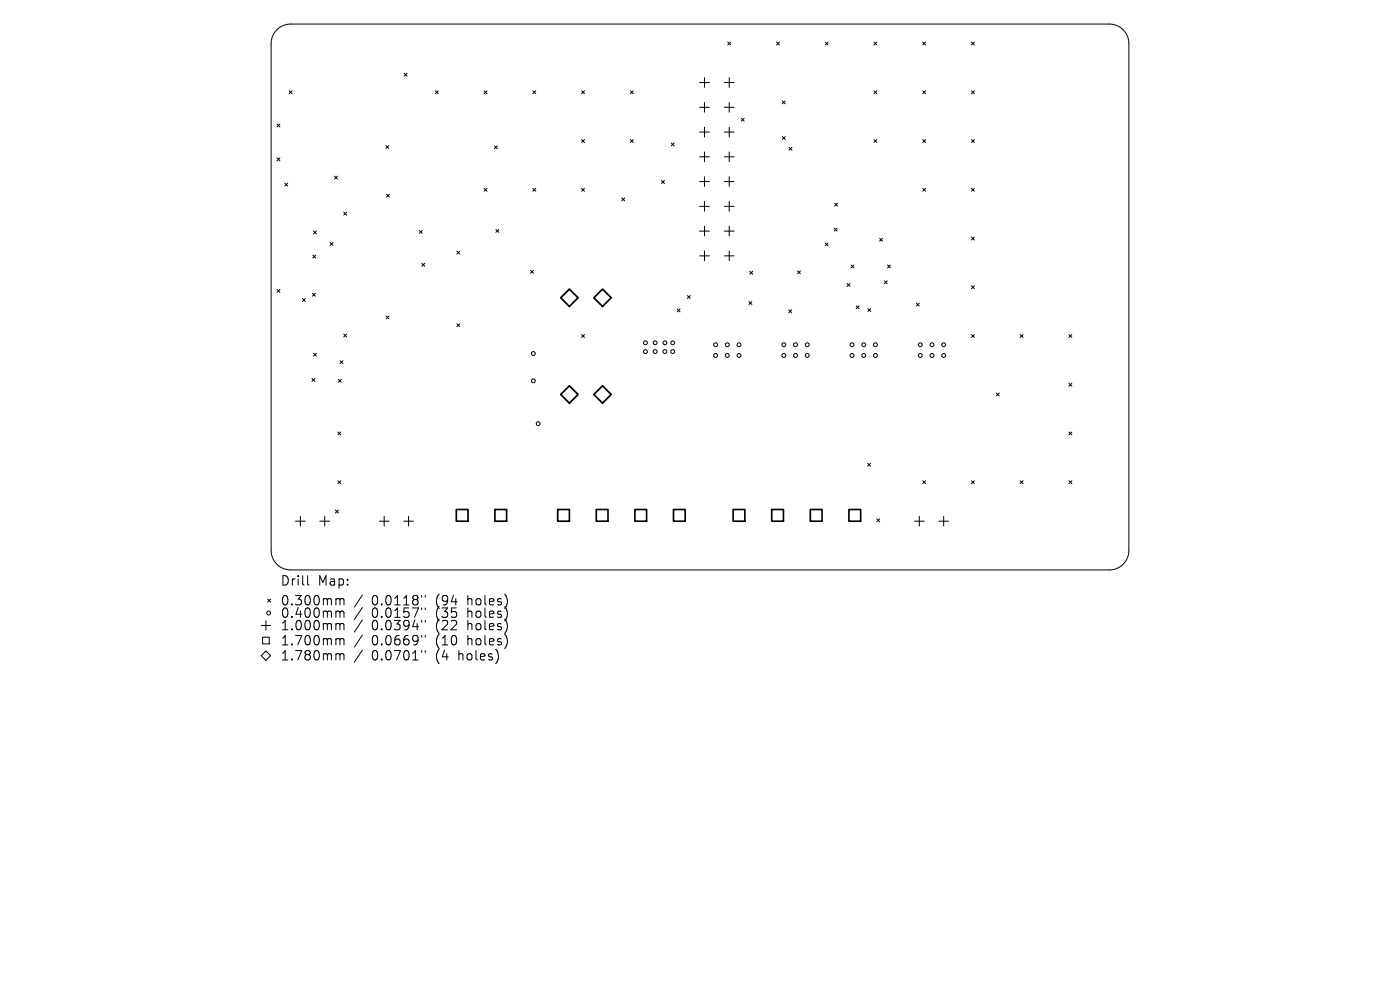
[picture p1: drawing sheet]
<svg xmlns="http://www.w3.org/2000/svg" width="297mm" height="210mm" viewBox="0 0 297 210" stroke-linecap="round" stroke-linejoin="round" font-family="sans-serif">
<defs><g id="words">
<g font-size="2.8">
<text x="59.4" y="124.5">Drill</text>
<text x="67.4" y="124.5">Map:</text>
<text x="59.4" y="128.7">0.300mm</text>
<text x="59.4" y="131.3">0.400mm</text>
<text x="78.9" y="128.7">0.0118&quot;</text>
<text x="78.9" y="131.3">0.0157&quot;</text>
<text x="92.6" y="128.7">(94</text>
<text x="92.6" y="131.3">(35</text>
<text x="99.5" y="128.7">holes)</text>
<text x="99.5" y="131.3">holes)</text>
<text x="59.4" y="134">1.000mm</text>
<text x="59.4" y="137.2">1.700mm</text>
<text x="78.9" y="134">0.0394&quot;</text>
<text x="78.9" y="137.2">0.0669&quot;</text>
<text x="92.6" y="134">(22</text>
<text x="92.6" y="137.2">(10</text>
<text x="99.5" y="134">holes)</text>
<text x="99.5" y="137.2">holes)</text>
<text x="59.4" y="140.4">1.780mm</text>
<text x="78.9" y="140.4">0.0701&quot;</text>
<text x="92.6" y="140.4">(4</text>
<text x="97.5" y="140.4">holes)</text>
</g>
</g></defs>
<g fill="none" stroke="#000" stroke-width=".21">
<path d="M58.7 6.3a4.1 4.1 0 0 1 3-1.2h173.6a4.1 4.1 0 0 1 4.2 4.1v107.6a4.1 4.1 0 0 1-4.2 4.1h-173.6a4.1 4.1 0 0 1-4.2-4.1v-107.6a4.1 4.1 0 0 1 1.2-2.9zM61.3 19.3l.7 .6M62 19.3l-.7 .6M85.7 15.5l.7 .7M86.4 15.5l-.7 .7M92.4 19.3l.6 .6M93 19.3l-.6 .6M102.7 19.3l.6 .6M103.3 19.3l-.6 .6M113 19.3l.7 .6M113.7 19.3l-.7 .6M123.4 19.3l.6 .6"/>
<path d="M124 19.3l-.6 .6M133.7 19.3l.6 .6M134.3 19.3l-.6 .6M148.4 17.5h2.1M149.5 16.5v2M153.7 17.5h2M154.4 8.9l.6 .6M154.7 16.5v2M155 8.9l-.6 .6M164.7 8.9l.7 .6M165.4 8.9l-.7 .6M175.1 8.9l.6 .6"/>
<path d="M175.7 8.9l-.6 .6M185.4 8.9l.6 .6M185.4 19.3l.6 .6M186 8.9l-.6 .6M186 19.3l-.6 .6M195.8 19.3l.6 .6M195.8 8.9l.6 .6M196.4 8.9l-.6 .6M196.4 19.3l-.6 .6M206.1 19.3l.6 .6M206.1 8.9l.6 .6M206.7 19.3l-.6 .6"/>
<path d="M206.7 8.9l-.6 .6M58.8 26.3l.6 .6M58.8 33.5l.6 .6M59.4 26.3l-.6 .6M59.4 33.5l-.6 .6M60.4 38.9l.6 .6M61 38.9l-.6 .6M71 37.4l.6 .6M71.6 37.4l-.6 .6M81.9 30.9l.6 .6M82.5 30.9l-.6 .6M102.7 39.9l.6 .7"/>
<path d="M103.3 39.9l-.6 .7M104.9 31l.6 .6M105.5 31l-.6 .6M113 39.9l.7 .7M113.7 39.9l-.7 .7M123.4 29.6l.6 .6M123.4 39.9l.6 .7M124 39.9l-.6 .7M124 29.6l-.6 .6M133.7 29.6l.6 .6M134.3 29.6l-.6 .6M140.3 38.3l.7 .6"/>
<path d="M141 38.3l-.7 .6M142.4 30.3l.6 .7M143 30.3l-.6 .7M148.4 22.8h2.1M148.4 28h2.1M148.4 33.3h2.1M148.4 38.5h2.1M149.5 21.7v2.1M149.5 27v2M149.5 32.2v2.1M149.5 37.5v2.1M153.7 22.8h2"/>
<path d="M153.7 28h2M153.7 33.3h2M153.7 38.5h2M154.7 21.7v2.1M154.7 27v2M154.7 32.2v2.1M154.7 37.5v2.1M157.2 25.1l.7 .6M157.9 25.1l-.7 .6M166 21.4l.6 .6M166 29l.6 .6M166.6 21.4l-.6 .6"/>
<path d="M166.6 29l-.6 .6M167.4 31.2l.6 .7M168 31.2l-.6 .7M185.4 29.6l.6 .6M186 29.6l-.6 .6M195.8 29.6l.6 .6M195.8 39.9l.6 .7M196.4 29.6l-.6 .6M196.4 39.9l-.6 .7M206.1 29.6l.6 .6M206.1 39.9l.6 .7M206.7 29.6l-.6 .6"/>
<path d="M206.7 39.9l-.6 .7M66.4 54.1l.6 .6M66.5 49l.6 .6M67 54.1l-.6 .6M67.1 49l-.6 .6M70 51.4l.7 .6M70.7 51.4l-.7 .6M72.9 45l.6 .6M73.5 45l-.6 .6M82 41.2l.6 .6M82.6 41.2l-.6 .6M88.9 48.9l.7 .6"/>
<path d="M89.5 55.9l.6 .6M89.6 48.9l-.7 .6M90.1 55.9l-.6 .6M96.9 53.3l.6 .6M97.5 53.3l-.6 .6M105.2 48.7l.6 .6M105.8 48.7l-.6 .6M112.5 57.3l.7 .7M113.2 57.3l-.7 .7M131.9 42l.6 .6M132.5 42l-.6 .6M148.4 43.8h2.1"/>
<path d="M148.4 49h2.1M148.4 54.3h2.1M149.5 42.7v2.1M149.5 48v2.1M149.5 53.2v2.1M153.7 43.8h2M153.7 49h2M153.7 54.3h2M154.7 42.7v2.1M154.7 48v2.1M154.7 53.2v2.1M159.1 57.5l.6 .7"/>
<path d="M159.7 57.5l-.6 .7M169.2 57.5l.6 .6M169.8 57.5l-.6 .6M175.1 51.5l.6 .7M175.7 51.5l-.6 .7M177 48.4l.6 .6M177.1 43.1l.6 .6M177.6 48.4l-.6 .6M177.7 43.1l-.6 .6M180.5 56.2l.7 .6M181.2 56.2l-.7 .6M186.6 50.5l.6 .7"/>
<path d="M187.2 50.5l-.6 .7M187.6 59.6l.6 .6M188.2 59.6l-.6 .6M188.3 56.2l.6 .6M188.9 56.2l-.6 .6M206.1 50.3l.6 .6M206.7 50.3l-.6 .6M58.8 61.4l.6 .6M59.4 61.4l-.6 .6M64.2 63.3l.6 .6M64.8 63.3l-.6 .6M66.3 62.2l.6 .6"/>
<path d="M66.5 74.9l.6 .6M66.9 62.2l-.6 .6M67.1 74.9l-.6 .6M72.1 76.5l.7 .6M72.8 76.5l-.7 .6M72.9 70.9l.6 .6M73.5 70.9l-.6 .6M81.9 67l.6 .7M82.5 67l-.6 .7M96.9 68.7l.6 .6M97.5 68.7l-.6 .6M123.4 71l.6 .6"/>
<path d="M124 71l-.6 .6M143.7 65.5l.6 .7M144.3 65.5l-.6 .7M145.8 62.7l.6 .6M146.4 62.7l-.6 .6M158.9 64l.6 .6M159.5 64l-.6 .6M167.3 65.7l.7 .6M168 65.7l-.7 .6M179.7 60.1l.6 .7M180.3 60.1l-.6 .7M181.6 64.9l.6 .6"/>
<path d="M182.2 64.9l-.6 .6M184.1 65.5l.6 .6M184.7 65.5l-.6 .6M194.4 64.3l.6 .6M195 64.3l-.6 .6M206.1 60.6l.6 .6M206.1 71l.6 .6M206.7 60.6l-.6 .6M206.7 71l-.6 .6M216.4 71l.6 .6M217 71l-.6 .6M226.8 71l.6 .6"/>
<path d="M227.4 71l-.6 .6M66.2 80.3l.6 .6M66.8 80.3l-.6 .6M71.7 91.6l.6 .7M71.8 80.5l.6 .6M72.3 91.6l-.6 .7M72.4 80.5l-.6 .6M184.1 98.3l.6 .6M184.7 98.3l-.6 .6M211.4 83.4l.6 .6M212 83.4l-.6 .6M226.8 81.3l.6 .6"/>
<path d="M226.8 91.6l.6 .7M227.4 81.3l-.6 .6M227.4 91.6l-.6 .7M62.7 110.6h2.1M63.7 109.5v2.1M67.9 110.6h2M68.9 109.5v2.1M71.2 108.2l.6 .6M71.7 102l.6 .6M71.8 108.2l-.6 .6M72.3 102l-.6 .6M80.5 110.6h2"/>
<path d="M81.5 109.5v2.1M85.6 110.6h2.1M86.7 109.5v2.1M186 110.1l.6 .6M186.6 110.1l-.6 .6M194 110.6h2.1M195 109.5v2.1M195.8 102l.6 .6M196.4 102l-.6 .6M199.2 110.6h2M200.2 109.5v2.1M206.1 102l.6 .6"/>
<path d="M206.7 102l-.6 .6M216.4 102l.6 .6M217 102l-.6 .6M226.8 102l.6 .6M227.4 102l-.6 .6M55.4 139.1l1-1 1 1-1 1zM55.4 132.7h2M55.7 135.2h1.4v1.4h-1.4zM56.4 131.7v2M56.8 127.1l.6 .6M57.4 127.1l-.6 .6M65.3 122.1v1.7l.2 .3"/>
<path d="M71.5 127l.5 .1 .1 .2M71.5 129.6h.3l.3 .3M71.5 132.3h.3l.3 .3M71.5 135.5h.3l.3 .3M71.5 138.7l.5 .1 .1 .2M72.1 127.3l.3-.3 .5 .1 .1 1.2M72.1 127.3v1M72.1 129.9v1.1M72.1 132.6v1M72.1 135.8v1M72.1 139v1M72.1 129.9l.3-.3 .5 .1 .1 1.3"/>
<path d="M72.1 132.6l.3-.3 .5 .1 .1 1.2M72.1 135.8l.3-.3 .5 .1 .1 1.2M72.1 139l.3-.3 .5 .1 .1 1.2M76.9 126.2l-1.7 2.6M76.9 128.9l-1.7 2.5M76.9 131.5l-1.7 2.6M76.9 134.7l-1.7 2.6M76.9 137.9l-1.7 2.6M89.5 126.3v.4M89.5 129v.3M89.5 131.6v.4M89.5 134.8v.4"/>
<path d="M89.5 138v.4M90.2 126.3v.4M90.2 129v.3M90.2 131.6v.4M90.2 134.8v.4M90.2 138v.4"/>
<circle cx="113.1" cy="75" r=".41"/>
<circle cx="136.9" cy="74.6" r=".41"/>
<circle cx="136.9" cy="72.7" r=".41"/>
<circle cx="139" cy="74.6" r=".41"/>
<circle cx="139" cy="72.7" r=".41"/>
<circle cx="141.1" cy="74.6" r=".41"/>
<circle cx="141.1" cy="72.7" r=".41"/>
<circle cx="142.7" cy="74.6" r=".41"/>
<circle cx="142.7" cy="72.7" r=".41"/>
<circle cx="151.8" cy="75.4" r=".41"/>
<circle cx="151.8" cy="73.1" r=".41"/>
<circle cx="154.3" cy="75.4" r=".41"/>
<circle cx="154.3" cy="73.1" r=".41"/>
<circle cx="156.8" cy="75.4" r=".41"/>
<circle cx="156.8" cy="73.1" r=".41"/>
<circle cx="166.3" cy="75.4" r=".41"/>
<circle cx="166.3" cy="73.1" r=".41"/>
<circle cx="168.8" cy="75.4" r=".41"/>
<circle cx="168.8" cy="73.1" r=".41"/>
<circle cx="171.2" cy="75.4" r=".41"/>
<circle cx="171.2" cy="73.1" r=".41"/>
<circle cx="180.8" cy="75.4" r=".41"/>
<circle cx="180.8" cy="73.1" r=".41"/>
<circle cx="183.2" cy="75.4" r=".41"/>
<circle cx="183.2" cy="73.1" r=".41"/>
<circle cx="185.7" cy="75.4" r=".41"/>
<circle cx="185.7" cy="73.1" r=".41"/>
<circle cx="195.2" cy="75.4" r=".41"/>
<circle cx="195.2" cy="73.1" r=".41"/>
<circle cx="197.7" cy="75.4" r=".41"/>
<circle cx="197.7" cy="73.1" r=".41"/>
<circle cx="200.2" cy="75.4" r=".41"/>
<circle cx="200.2" cy="73.1" r=".41"/>
<circle cx="113.1" cy="80.8" r=".41"/>
<circle cx="114.2" cy="89.9" r=".41"/>
<circle cx="57" cy="130" r=".41"/>
</g>
<path d="M96.8 108.1h2.5v2.5h-2.5zM105 108.1h2.5v2.5h-2.5zM118.3 108.1h2.5v2.5h-2.5zM126.5 108.1h2.5v2.5h-2.5zM134.7 108.1h2.5v2.5h-2.5zM142.9 108.1h2.5v2.5h-2.5zM155.5 108.1h2.5v2.5h-2.5zM163.7 108.1h2.5v2.5h-2.5zM171.9 108.1h2.5v2.5h-2.5zM180.1 108.1h2.5v2.5h-2.5z" fill="none" stroke="#000" stroke-width=".35"/>
<path d="M120.8 61.3l1.8 1.9-1.8 1.8-1.8-1.8zM126 63.2l1.8-1.9 1.9 1.9-1.9 1.8zM119 83.7l1.8-1.9 1.8 1.9-1.8 1.8zM126 83.7l1.8-1.9 1.9 1.9-1.9 1.8z" fill="none" stroke="#000" stroke-width=".37"/>
<use href="#words"/>
</svg>
